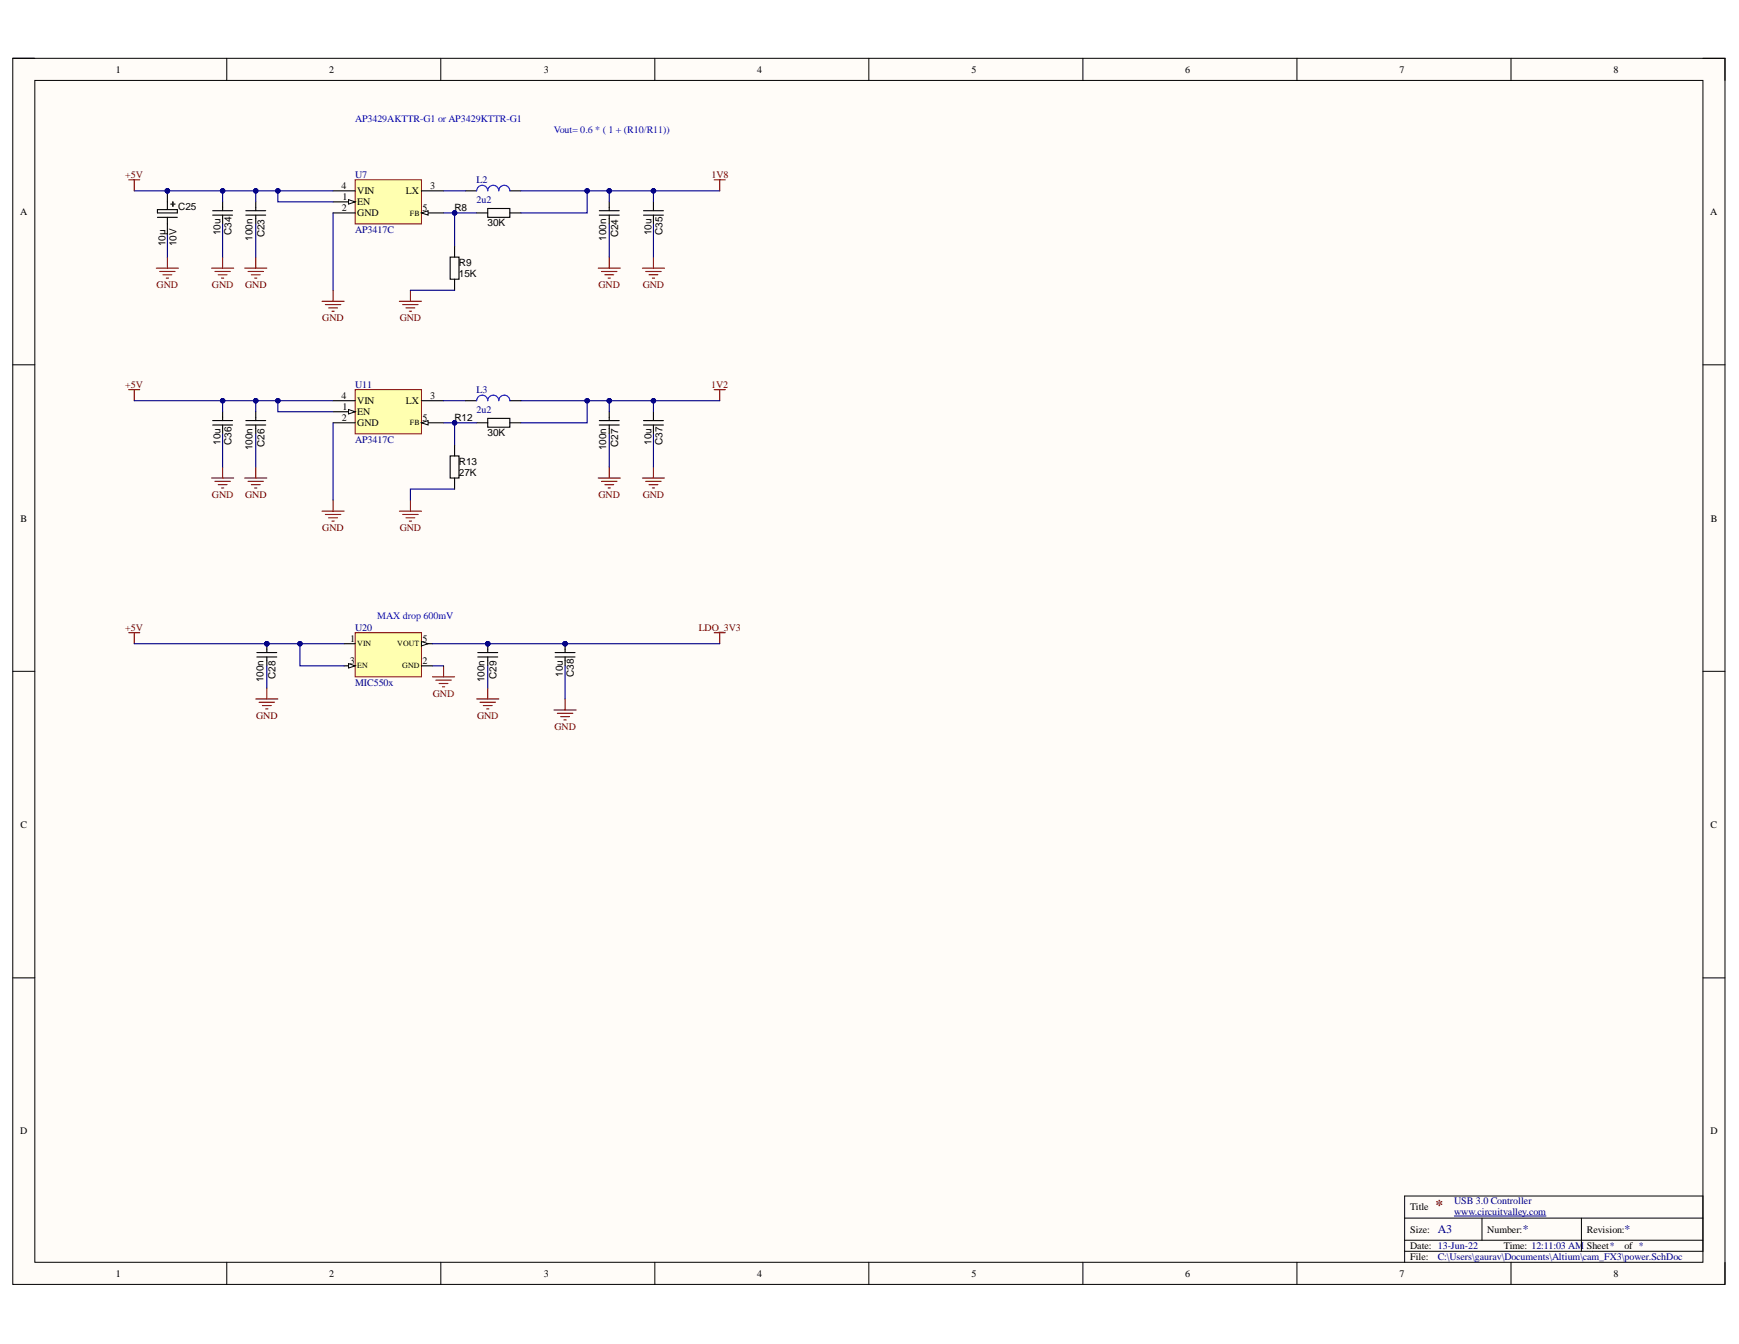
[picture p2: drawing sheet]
<svg xmlns="http://www.w3.org/2000/svg" width="279mm" height="216mm" viewBox="0 0 279 216" stroke-linecap="round" stroke-linejoin="round" font-family="sans-serif">
<defs><g id="words">
<text font-size="2.4" fill="#800000" x="230.6" y="194.5">*</text>
<g font-size="1.9" fill="#000080">
<text x="231" y="198.1">A3</text>
<text x="244.7" y="198.1">*</text>
<text x="261" y="198.1">*</text>
</g>
<g font-size="1.6">
<text x="18.6" y="11.7">1</text>
<text x="52.9" y="11.7">2</text>
<text x="87.4" y="11.7">3</text>
<text x="121.7" y="11.7">4</text>
<text x="156.1" y="11.7">5</text>
<text x="190.4" y="11.7">6</text>
<text x="224.8" y="11.7">7</text>
<text x="259.2" y="11.7">8</text>
<text x="3.2" y="34.5">A</text>
<text x="28.6" y="33.7">C25</text>
<text x="54.9" y="30.3">4</text>
<text x="54.9" y="33.9">2</text>
<text x="55" y="32.1">1</text>
<text x="57.4" y="33">EN</text>
<text x="57.4" y="34.8">GND</text>
<text x="57.4" y="31.2">VIN</text>
<text x="65.2" y="31.2">LX</text>
<text x="67.9" y="33.9">5</text>
<text x="69.1" y="30.3">3</text>
<text x="73" y="33.9">R8</text>
<text x="274.8" y="34.5">A</text>
<text x="26.6" y="39.5" transform="rotate(-90 26.6 39.5)">10µ</text>
<text x="28.3" y="39.5" transform="rotate(-90 28.3 39.5)">10V</text>
<text x="35.4" y="37.8" transform="rotate(-90 35.4 37.8)">10u</text>
<text x="37.2" y="37.8" transform="rotate(-90 37.2 37.8)">C34</text>
<text x="40.6" y="38.7" transform="rotate(-90 40.6 38.7)">100n</text>
<text x="42.5" y="38.1" transform="rotate(-90 42.5 38.1)">C23</text>
<text x="78.3" y="36.4">30K</text>
<text x="97.4" y="38.7" transform="rotate(-90 97.4 38.7)">100n</text>
<text x="99.3" y="38.1" transform="rotate(-90 99.3 38.1)">C24</text>
<text x="104.7" y="37.8" transform="rotate(-90 104.7 37.8)">10u</text>
<text x="106.4" y="37.8" transform="rotate(-90 106.4 37.8)">C35</text>
<text x="73.7" y="44.5">15K</text>
<text x="73.7" y="42.8">R9</text>
<text x="54.9" y="64">4</text>
<text x="55" y="65.8">1</text>
<text x="57.4" y="64.9">VIN</text>
<text x="65.2" y="64.9">LX</text>
<text x="69.1" y="64">3</text>
<text x="35.4" y="71.5" transform="rotate(-90 35.4 71.5)">10u</text>
<text x="37.2" y="71.5" transform="rotate(-90 37.2 71.5)">C36</text>
<text x="42.5" y="71.8" transform="rotate(-90 42.5 71.8)">C26</text>
<text x="54.9" y="67.6">2</text>
<text x="57.4" y="66.7">EN</text>
<text x="57.4" y="68.5">GND</text>
<text x="67.9" y="67.6">5</text>
<text x="73" y="67.6">R12</text>
<text x="78.3" y="70.1">30K</text>
<text x="99.3" y="71.8" transform="rotate(-90 99.3 71.8)">C27</text>
<text x="104.7" y="71.5" transform="rotate(-90 104.7 71.5)">10u</text>
<text x="106.4" y="71.5" transform="rotate(-90 106.4 71.5)">C37</text>
<text x="40.6" y="72.4" transform="rotate(-90 40.6 72.4)">100n</text>
<text x="73.7" y="76.5">27K</text>
<text x="73.7" y="74.7">R13</text>
<text x="97.4" y="72.4" transform="rotate(-90 97.4 72.4)">100n</text>
<text x="3.3" y="83.8">B</text>
<text x="274.9" y="83.8">B</text>
<text x="56.2" y="106.6">3</text>
<text x="56.3" y="103.1">1</text>
<text x="67.9" y="106.6">2</text>
<text x="67.9" y="103.1">5</text>
<text x="42.3" y="109.6" transform="rotate(-90 42.3 109.6)">100n</text>
<text x="44.3" y="109.1" transform="rotate(-90 44.3 109.1)">C28</text>
<text x="77.8" y="109.6" transform="rotate(-90 77.8 109.6)">100n</text>
<text x="79.8" y="109.1" transform="rotate(-90 79.8 109.1)">C29</text>
<text x="90.4" y="108.7" transform="rotate(-90 90.4 108.7)">10u</text>
<text x="92.2" y="108.7" transform="rotate(-90 92.2 108.7)">C38</text>
<text x="3.3" y="133">C</text>
<text x="274.8" y="133">C</text>
<text x="3.3" y="182.2">D</text>
<text x="274.8" y="182.2">D</text>
<text x="226.6" y="194.5">Title</text>
<text x="226.6" y="198">Size:</text>
<text x="226.6" y="200.7">Date: 13-Jun-22</text>
<text x="226.6" y="202.4">File:</text>
<text x="239" y="198">Number:</text>
<text x="241.6" y="200.7">Time: 12:11:03 AM</text>
<text x="255" y="198">Revision:</text>
<text x="255" y="200.7">Sheet*</text>
<text x="261" y="200.7">of *</text>
<text x="18.6" y="205.1">1</text>
<text x="52.9" y="205.1">2</text>
<text x="87.4" y="205.1">3</text>
<text x="121.7" y="205.1">4</text>
<text x="156.1" y="205.1">5</text>
<text x="190.4" y="205.1">6</text>
<text x="224.8" y="205.1">7</text>
<text x="259.2" y="205.1">8</text>
</g>
<g font-size="1.6" fill="#00f">
<text x="57.1" y="19.7">AP3429AKTTR-G1 or AP3429KTTR-G1</text>
<text x="89" y="21.4">Vout= 0.6 * ( 1 + (R10/R11))</text>
<text x="60.6" y="99.5">MAX drop 600mV</text>
</g>
<g font-size="1.6" fill="#800000">
<text x="20.1" y="28.5">+5V</text>
<text x="114.3" y="28.5">1V8</text>
<text x="25.2" y="46.3">GND</text>
<text x="34.1" y="46.3">GND</text>
<text x="39.4" y="46.3">GND</text>
<text x="96.2" y="46.3">GND</text>
<text x="103.3" y="46.3">GND</text>
<text x="51.8" y="51.6">GND</text>
<text x="64.2" y="51.6">GND</text>
<text x="20.1" y="62.3">+5V</text>
<text x="114.3" y="62.3">1V2</text>
<text x="34.1" y="80">GND</text>
<text x="39.4" y="80">GND</text>
<text x="96.2" y="80">GND</text>
<text x="103.3" y="80">GND</text>
<text x="51.8" y="85.3">GND</text>
<text x="64.2" y="85.3">GND</text>
<text x="20.1" y="101.3">+5V</text>
<text x="112.3" y="101.3">LDO_3V3</text>
<text x="69.5" y="111.9">GND</text>
<text x="41.2" y="115.5">GND</text>
<text x="76.7" y="115.5">GND</text>
<text x="89.1" y="117.3">GND</text>
</g>
<g font-size="1.6" fill="#000080">
<text x="57.1" y="28.5">U7</text>
<text x="76.6" y="29.4">L2</text>
<text x="76.6" y="32.6">2u2</text>
<text x="57.1" y="37.4">AP3417C</text>
<text x="57.1" y="62.3">U11</text>
<text x="76.6" y="63.1">L3</text>
<text x="57.1" y="71.1">AP3417C</text>
<text x="76.6" y="66.4">2u2</text>
<text x="57.1" y="101.3">U20</text>
<text x="57.1" y="110.2">MIC550x</text>
<text x="233.6" y="193.4">USB 3.0 Controller</text>
<text x="233.6" y="195.2">www.circuitvalley.com</text>
<text x="231" y="202.4">C:\Users\gaurav\Documents\Altium\cam_FX3\power.SchDoc</text>
</g>
<g font-size="1.3">
<text x="65.9" y="34.6">FB</text>
<text x="65.9" y="68.3">FB</text>
<text x="57.4" y="103.8">VIN</text>
<text x="57.4" y="107.4">EN</text>
<text x="63.8" y="103.8">VOUT</text>
<text x="64.6" y="107.4">GND</text>
</g>
</g></defs>
<path d="M2.1 9.4h275v196.9h-275z" fill-rule="evenodd" fill="#fffcf8"/>
<path d="M2.1 9.4h275v196.9h-275z" fill="none" stroke="#000" stroke-width=".16"/>
<path d="M5.6 12.9h268v189.9h-268z" fill-rule="evenodd" fill="#fffcf8"/>
<g fill="none" stroke="#000" stroke-width=".16">
<path d="M2 9.4h3.6M5.6 12.9h268v189.9h-268zM36.4 9.4v3.5M70.8 9.4v3.5M105.2 9.4v3.5M139.6 9.4v3.5M174 9.4v3.5M208.4 9.4v3.5M242.8 9.4v3.5M273.6 9.4h3.5v3.5M2 58.6h3.6M273.6 58.6h3.5"/>
<path d="M2 107.8h3.6M273.6 107.8h3.5M2 157.1h3.6M273.6 157.1h3.5M225.7 195.7h47.9M225.7 199.2h47.9M238.1 195.7v3.5M254.1 195.7v5.3M36.4 202.8v3.5M70.8 202.8v3.5M105.2 202.8v3.5M139.6 202.8v3.5"/>
<path d="M174 202.8v3.5M208.4 202.8v3.5M225.7 201h47.9v-8.9h-47.9v10.7M242.8 202.8v3.5M277.1 202.8v3.5"/>
</g>
<path d="M57.1 28.9h10.6v7.1h-10.6z" fill-rule="evenodd" fill="#ffffb0"/>
<path d="M57.1 28.9h10.6v7.1h-10.6z" fill="none" stroke="#800000" stroke-width=".16"/>
<path d="M53.5 32.4h3.6" fill="none" stroke="#000" stroke-width=".18"/>
<path d="M56 32.1l1.1 .3-1.1 .4z" fill="#f8fcff"/>
<path d="M56 32.1l1.1 .3-1.1 .4z" fill="none" stroke="#000" stroke-width=".16"/>
<path d="M53.5 34.2h3.6M53.5 30.7h3.6M67.7 34.2h3.6M67.7 30.7h3.6" fill="none" stroke="#000" stroke-width=".18"/>
<path d="M67.7 34.2l1.1-.4v.8z" fill="#f8fcff"/>
<path d="M67.7 34.2l1.1-.4v.8z" fill="none" stroke="#000" stroke-width=".16"/>
<g fill="none" stroke="#800000" stroke-width=".18">
<path d="M20.7 28.9h1.8M21.6 28.9v1.8M114.7 28.9h1.8M115.6 28.9v1.8M34 43.1h3.5M34.5 43.6h2.5M35.1 44.1h1.4M35.6 44.7h.3M35.8 41.3v1.8M39.3 43.1h3.6M39.8 43.6h2.5M40.4 44.1h1.4"/>
<path d="M40.9 44.7h.4M41.1 41.3v1.8M51.7 48.4h3.6M52.3 48.9h2.5M52.8 49.5h1.4M53.3 50h.4M53.5 46.6v1.8M64.2 48.4h3.5M64.7 48.9h2.5M65.2 49.5h1.4M65.8 50h.3M65.9 46.6v1.8"/>
<path d="M96.1 43.1h3.6M96.6 43.6h2.5M97.2 44.1h1.4M97.7 44.7h.4M97.9 41.3v1.8M103.2 43.1h3.6M103.7 43.6h2.5M104.3 44.1h1.4M104.8 44.7h.4M105 41.3v1.8"/>
</g>
<path d="M57.1 62.6h10.6v7.1h-10.6z" fill-rule="evenodd" fill="#ffffb0"/>
<path d="M57.1 62.6h10.6v7.1h-10.6z" fill="none" stroke="#800000" stroke-width=".16"/>
<path d="M53.5 66.1h3.6" fill="none" stroke="#000" stroke-width=".18"/>
<path d="M56 65.8l1.1 .3-1.1 .4z" fill="#f8fcff"/>
<path d="M56 65.8l1.1 .3-1.1 .4z" fill="none" stroke="#000" stroke-width=".16"/>
<path d="M53.5 67.9h3.6M53.5 64.4h3.6M67.7 67.9h3.6M67.7 64.4h3.6" fill="none" stroke="#000" stroke-width=".18"/>
<path d="M67.7 67.9l1.1-.3v.7z" fill="#f8fcff"/>
<path d="M67.7 67.9l1.1-.3v.7z" fill="none" stroke="#000" stroke-width=".16"/>
<g fill="none" stroke="#800000" stroke-width=".18">
<path d="M25.1 43.1h3.6M25.7 43.6h2.4M26.2 44.1h1.4M26.7 44.7h.4M26.9 41.3v1.8M20.7 62.6h1.8M21.6 62.6v1.8M34 76.8h3.5M34.5 77.3h2.5M35.1 77.9h1.4M35.6 78.4h.3M35.8 75v1.8"/>
<path d="M39.3 76.8h3.6M39.8 77.3h2.5M40.4 77.9h1.4M40.9 78.4h.4M41.1 75v1.8M96.1 76.8h3.6M96.6 77.3h2.5M97.2 77.9h1.4M97.7 78.4h.4M97.9 75v1.8M103.2 76.8h3.6M103.7 77.3h2.5"/>
<path d="M104.3 77.9h1.4M104.8 78.4h.4M105 75v1.8M114.7 62.6h1.8M115.6 62.6v1.8M51.7 82.1h3.6M52.3 82.6h2.5M52.8 83.2h1.4M53.3 83.7h.4M53.5 80.3v1.8M64.2 82.1h3.5M64.7 82.6h2.5"/>
<path d="M65.2 83.2h1.4M65.8 83.7h.3M65.9 80.3v1.8"/>
</g>
<path d="M57.1 101.6h10.6v7.1h-10.6z" fill-rule="evenodd" fill="#ffffb0"/>
<path d="M57.1 101.6h10.6v7.1h-10.6z" fill="none" stroke="#800000" stroke-width=".16"/>
<path d="M55.3 103.4h1.8M55.3 107h1.8M67.7 107h1.8" fill="none" stroke="#000" stroke-width=".18"/>
<path d="M56 106.6l1.1 .4-1.1 .3z" fill="#f8fcff"/>
<path d="M56 106.6l1.1 .4-1.1 .3z" fill="none" stroke="#000" stroke-width=".16"/>
<path d="M67.7 103.4h1.8" fill="none" stroke="#000" stroke-width=".18"/>
<path d="M67.7 103.1l1.1 .3-1.1 .4z" fill="#f8fcff"/>
<path d="M67.7 103.1l1.1 .3-1.1 .4z" fill="none" stroke="#000" stroke-width=".16"/>
<g fill="none" stroke="#800000" stroke-width=".18">
<path d="M20.7 101.6h1.8M21.6 101.6v1.8M41.1 112.3h3.5M41.6 112.8h2.5M42.2 113.3h1.4M42.7 113.9h.3M42.9 110.5v1.8M69.5 108.7h3.5M70 109.3h2.5M70.6 109.8h1.4M71.1 110.3h.3M71.3 107v1.7"/>
<path d="M76.6 112.3h3.5M77.1 112.8h2.5M77.7 113.3h1.4M78.2 113.9h.3M78.4 110.5v1.8M89 114.1h3.6M89.5 114.6h2.5M90.1 115.1h1.4M90.6 115.6h.4M90.8 112.3v1.8M114.7 101.6h1.8M115.6 101.6v1.8"/>
</g>
<circle cx="42.9" cy="103.4" r=".35" fill="#000080"/>
<circle cx="42.9" cy="103.4" r=".35" fill="none" stroke="#000080" stroke-width=".16"/>
<path d="M42.9 103.4v.9M42.9 106.1v.9" fill="none" stroke="#000" stroke-width=".18"/>
<circle cx="42.9" cy="103.4" r=".35" fill="#000080"/>
<circle cx="42.9" cy="103.4" r=".35" fill="none" stroke="#000080" stroke-width=".16"/>
<path d="M41.3 104.8h3.2M41.3 105.5h3.2M42.9 104.3v.5M42.9 105.5v.6" fill="none" stroke="#000" stroke-width=".18"/>
<circle cx="78.4" cy="103.4" r=".35" fill="#000080"/>
<circle cx="78.4" cy="103.4" r=".35" fill="none" stroke="#000080" stroke-width=".16"/>
<path d="M78.4 103.4v.9M78.4 106.1v.9" fill="none" stroke="#000" stroke-width=".18"/>
<circle cx="78.4" cy="103.4" r=".35" fill="#000080"/>
<circle cx="78.4" cy="103.4" r=".35" fill="none" stroke="#000080" stroke-width=".16"/>
<g fill="none" stroke="#000" stroke-width=".18">
<path d="M39.5 33.8h3.2M39.5 34.6h3.2M41.1 32.4v1.4M41.1 34.6v1.4M73 39.5v1.8M76.6 34.2h1.8M78.4 33.5h3.5v1.4h-3.5zM81.9 34.2h1.8M96.3 33.8h3.2M96.3 34.6h3.2M97.9 32.4v1.4M97.9 34.6v1.4"/>
<path d="M72.3 41.3h1.4v3.6h-1.4zM73 44.9v1.7M39.5 67.6h3.2M39.5 68.3h3.2M41.1 66.1v1.5M41.1 68.3v1.4M72.3 73.2h1.4v3.6h-1.4zM73 71.5v1.7M73 76.8v1.8M76.6 67.9h1.8M78.4 67.2h3.5v1.4h-3.5zM81.9 67.9h1.8"/>
<path d="M96.3 67.6h3.2M96.3 68.3h3.2M97.9 66.1v1.5M97.9 68.3v1.4M76.8 104.8h3.2M76.8 105.5h3.2M78.4 104.3v.5M78.4 105.5v.6"/>
</g>
<circle cx="26.9" cy="30.7" r=".36" fill="#000080"/>
<circle cx="26.9" cy="30.7" r=".36" fill="none" stroke="#000080" stroke-width=".16"/>
<path d="M26.9 30.7v1.7" fill="none" stroke="#000" stroke-width=".18"/>
<circle cx="26.9" cy="30.7" r=".36" fill="#000080"/>
<circle cx="26.9" cy="30.7" r=".36" fill="none" stroke="#000080" stroke-width=".16"/>
<g fill="none" stroke="#000" stroke-width=".18">
<path d="M25.3 33.7h3.2v.5h-3.2zM25.3 34.9h3.2M26.9 32.4v1.3M26.9 34.9v2.9M27.4 32.8h.7M27.8 32.4v.7M34.2 34.6h3.2M34.2 33.8h3.2M35.8 32.4v1.4M35.8 34.6v1.4M103.4 34.6h3.2M103.4 33.8h3.2"/>
<path d="M105 32.4v1.4M105 34.6v1.4M34.2 68.3h3.2M34.2 67.6h3.2M35.8 66.1v1.5M35.8 68.3v1.4M103.4 68.3h3.2M103.4 67.6h3.2M105 66.1v1.5M105 68.3v1.4"/>
</g>
<circle cx="90.8" cy="103.4" r=".35" fill="#000080"/>
<circle cx="90.8" cy="103.4" r=".35" fill="none" stroke="#000080" stroke-width=".16"/>
<path d="M90.8 103.4v.9" fill="none" stroke="#000" stroke-width=".18"/>
<circle cx="90.8" cy="103.4" r=".35" fill="#000080"/>
<circle cx="90.8" cy="103.4" r=".35" fill="none" stroke="#000080" stroke-width=".16"/>
<path d="M74.8 30.7h1.8M81.9 30.7h1.8M89.2 105.5h3.2M89.2 104.8h3.2M90.8 104.3v.5M90.8 105.5v1.5" fill="none" stroke="#000" stroke-width=".18"/>
<path d="M76.6 30.7a.89 .89 0 0 1 .9-.9 .89 .89 0 0 1 .9 .9 .89 .89 0 0 1 .9-.9 .89 .89 0 0 1 .8 .9 .89 .89 0 0 1 .9-.9 .89 .89 0 0 1 .9 .9" fill="none" stroke="#00f" stroke-width=".18"/>
<path d="M83.7 64.4h31.9" fill="none" stroke="#000080" stroke-width=".18"/>
<circle cx="94.3" cy="64.4" r=".35" fill="#000080"/>
<circle cx="94.3" cy="64.4" r=".35" fill="none" stroke="#000080" stroke-width=".16"/>
<circle cx="97.9" cy="64.4" r=".36" fill="#000080"/>
<circle cx="97.9" cy="64.4" r=".36" fill="none" stroke="#000080" stroke-width=".16"/>
<circle cx="105" cy="64.4" r=".35" fill="#000080"/>
<circle cx="105" cy="64.4" r=".35" fill="none" stroke="#000080" stroke-width=".16"/>
<path d="M21.6 103.4h33.7" fill="none" stroke="#000080" stroke-width=".18"/>
<circle cx="48.2" cy="103.4" r=".35" fill="#000080"/>
<circle cx="48.2" cy="103.4" r=".35" fill="none" stroke="#000080" stroke-width=".16"/>
<circle cx="42.9" cy="103.4" r=".35" fill="#000080"/>
<circle cx="42.9" cy="103.4" r=".35" fill="none" stroke="#000080" stroke-width=".16"/>
<path d="M21.6 64.4h31.9" fill="none" stroke="#000080" stroke-width=".18"/>
<circle cx="35.8" cy="64.4" r=".35" fill="#000080"/>
<circle cx="35.8" cy="64.4" r=".35" fill="none" stroke="#000080" stroke-width=".16"/>
<circle cx="41.1" cy="64.4" r=".35" fill="#000080"/>
<circle cx="41.1" cy="64.4" r=".35" fill="none" stroke="#000080" stroke-width=".16"/>
<circle cx="44.6" cy="64.4" r=".36" fill="#000080"/>
<circle cx="44.6" cy="64.4" r=".36" fill="none" stroke="#000080" stroke-width=".16"/>
<path d="M21.6 30.7h31.9" fill="none" stroke="#000080" stroke-width=".18"/>
<circle cx="26.9" cy="30.7" r=".36" fill="#000080"/>
<circle cx="26.9" cy="30.7" r=".36" fill="none" stroke="#000080" stroke-width=".16"/>
<circle cx="35.8" cy="30.7" r=".35" fill="#000080"/>
<circle cx="35.8" cy="30.7" r=".35" fill="none" stroke="#000080" stroke-width=".16"/>
<circle cx="41.1" cy="30.7" r=".35" fill="#000080"/>
<circle cx="41.1" cy="30.7" r=".35" fill="none" stroke="#000080" stroke-width=".16"/>
<circle cx="44.6" cy="30.7" r=".36" fill="#000080"/>
<circle cx="44.6" cy="30.7" r=".36" fill="none" stroke="#000080" stroke-width=".16"/>
<path d="M44.6 64.4v1.7h8.9" fill="none" stroke="#000080" stroke-width=".18"/>
<circle cx="44.6" cy="64.4" r=".36" fill="#000080"/>
<circle cx="44.6" cy="64.4" r=".36" fill="none" stroke="#000080" stroke-width=".16"/>
<path d="M44.6 30.7v1.7h8.9" fill="none" stroke="#000080" stroke-width=".18"/>
<circle cx="44.6" cy="30.7" r=".36" fill="#000080"/>
<circle cx="44.6" cy="30.7" r=".36" fill="none" stroke="#000080" stroke-width=".16"/>
<path d="M48.2 103.4v3.6h7.1" fill="none" stroke="#000080" stroke-width=".18"/>
<circle cx="48.2" cy="103.4" r=".35" fill="#000080"/>
<circle cx="48.2" cy="103.4" r=".35" fill="none" stroke="#000080" stroke-width=".16"/>
<path d="M65.9 46.6h7.1M73 78.6h-7.1v1.7M69.5 103.4h46.1M69.5 107h1.8" fill="none" stroke="#000080" stroke-width=".18"/>
<circle cx="90.8" cy="103.4" r=".35" fill="#000080"/>
<circle cx="90.8" cy="103.4" r=".35" fill="none" stroke="#000080" stroke-width=".16"/>
<circle cx="78.4" cy="103.4" r=".35" fill="#000080"/>
<circle cx="78.4" cy="103.4" r=".35" fill="none" stroke="#000080" stroke-width=".16"/>
<path d="M71.3 67.9h5.3" fill="none" stroke="#000080" stroke-width=".18"/>
<circle cx="73" cy="67.9" r=".35" fill="#000080"/>
<circle cx="73" cy="67.9" r=".35" fill="none" stroke="#000080" stroke-width=".16"/>
<path d="M71.3 34.2h5.3M71.3 64.4h3.5" fill="none" stroke="#000080" stroke-width=".18"/>
<circle cx="73" cy="34.2" r=".35" fill="#000080"/>
<circle cx="73" cy="34.2" r=".35" fill="none" stroke="#000080" stroke-width=".16"/>
<path d="M71.3 30.7h3.5M94.3 64.4v3.5h-10.6" fill="none" stroke="#000080" stroke-width=".18"/>
<circle cx="94.3" cy="64.4" r=".35" fill="#000080"/>
<circle cx="94.3" cy="64.4" r=".35" fill="none" stroke="#000080" stroke-width=".16"/>
<path d="M94.3 30.7v3.5h-10.6" fill="none" stroke="#000080" stroke-width=".18"/>
<circle cx="94.3" cy="30.7" r=".35" fill="#000080"/>
<circle cx="94.3" cy="30.7" r=".35" fill="none" stroke="#000080" stroke-width=".16"/>
<path d="M83.7 30.7h31.9" fill="none" stroke="#000080" stroke-width=".18"/>
<circle cx="94.3" cy="30.7" r=".35" fill="#000080"/>
<circle cx="94.3" cy="30.7" r=".35" fill="none" stroke="#000080" stroke-width=".16"/>
<circle cx="97.9" cy="30.7" r=".36" fill="#000080"/>
<circle cx="97.9" cy="30.7" r=".36" fill="none" stroke="#000080" stroke-width=".16"/>
<circle cx="105" cy="30.7" r=".35" fill="#000080"/>
<circle cx="105" cy="30.7" r=".35" fill="none" stroke="#000080" stroke-width=".16"/>
<path d="M26.9 37.8v3.5M35.8 64.4v1.7M35.8 69.7v5.3" fill="none" stroke="#000080" stroke-width=".18"/>
<circle cx="35.8" cy="64.4" r=".35" fill="#000080"/>
<circle cx="35.8" cy="64.4" r=".35" fill="none" stroke="#000080" stroke-width=".16"/>
<path d="M35.8 30.7v1.7M35.8 36v5.3" fill="none" stroke="#000080" stroke-width=".18"/>
<circle cx="35.8" cy="30.7" r=".35" fill="#000080"/>
<circle cx="35.8" cy="30.7" r=".35" fill="none" stroke="#000080" stroke-width=".16"/>
<path d="M41.1 64.4v1.7M41.1 69.7v5.3" fill="none" stroke="#000080" stroke-width=".18"/>
<circle cx="41.1" cy="64.4" r=".35" fill="#000080"/>
<circle cx="41.1" cy="64.4" r=".35" fill="none" stroke="#000080" stroke-width=".16"/>
<path d="M41.1 30.7v1.7M41.1 36v5.3" fill="none" stroke="#000080" stroke-width=".18"/>
<circle cx="41.1" cy="30.7" r=".35" fill="#000080"/>
<circle cx="41.1" cy="30.7" r=".35" fill="none" stroke="#000080" stroke-width=".16"/>
<path d="M53.5 34.2v12.4M53.5 67.9v12.4M73 67.9v3.6M42.9 107v3.5" fill="none" stroke="#000080" stroke-width=".18"/>
<circle cx="73" cy="67.9" r=".35" fill="#000080"/>
<circle cx="73" cy="67.9" r=".35" fill="none" stroke="#000080" stroke-width=".16"/>
<path d="M73 34.2v5.3" fill="none" stroke="#000080" stroke-width=".18"/>
<circle cx="73" cy="34.2" r=".35" fill="#000080"/>
<circle cx="73" cy="34.2" r=".35" fill="none" stroke="#000080" stroke-width=".16"/>
<path d="M97.9 64.4v1.7M97.9 69.7v5.3M78.4 107v3.5M90.8 107v5.3" fill="none" stroke="#000080" stroke-width=".18"/>
<circle cx="97.9" cy="64.4" r=".36" fill="#000080"/>
<circle cx="97.9" cy="64.4" r=".36" fill="none" stroke="#000080" stroke-width=".16"/>
<path d="M97.9 30.7v1.7M97.9 36v5.3" fill="none" stroke="#000080" stroke-width=".18"/>
<circle cx="97.9" cy="30.7" r=".36" fill="#000080"/>
<circle cx="97.9" cy="30.7" r=".36" fill="none" stroke="#000080" stroke-width=".16"/>
<path d="M105 64.4v1.7M105 69.7v5.3" fill="none" stroke="#000080" stroke-width=".18"/>
<circle cx="105" cy="64.4" r=".35" fill="#000080"/>
<circle cx="105" cy="64.4" r=".35" fill="none" stroke="#000080" stroke-width=".16"/>
<path d="M105 30.7v1.7M105 36v5.3" fill="none" stroke="#000080" stroke-width=".18"/>
<circle cx="105" cy="30.7" r=".35" fill="#000080"/>
<g fill="none" stroke="#000080" stroke-width=".16">
<path d="M233.7 195.3h14.7"/>
<circle cx="105" cy="30.7" r=".35"/>
</g>
<path d="M74.8 64.4h1.8M81.9 64.4h1.8" fill="none" stroke="#000" stroke-width=".18"/>
<path d="M76.6 64.4a.89 .89 0 0 1 .9-.9 .89 .89 0 0 1 .9 .9 .89 .89 0 0 1 .9-.9 .89 .89 0 0 1 .8 .9 .89 .89 0 0 1 .9-.9 .89 .89 0 0 1 .9 .9" fill="none" stroke="#00f" stroke-width=".18"/>
<use href="#words"/>
</svg>
